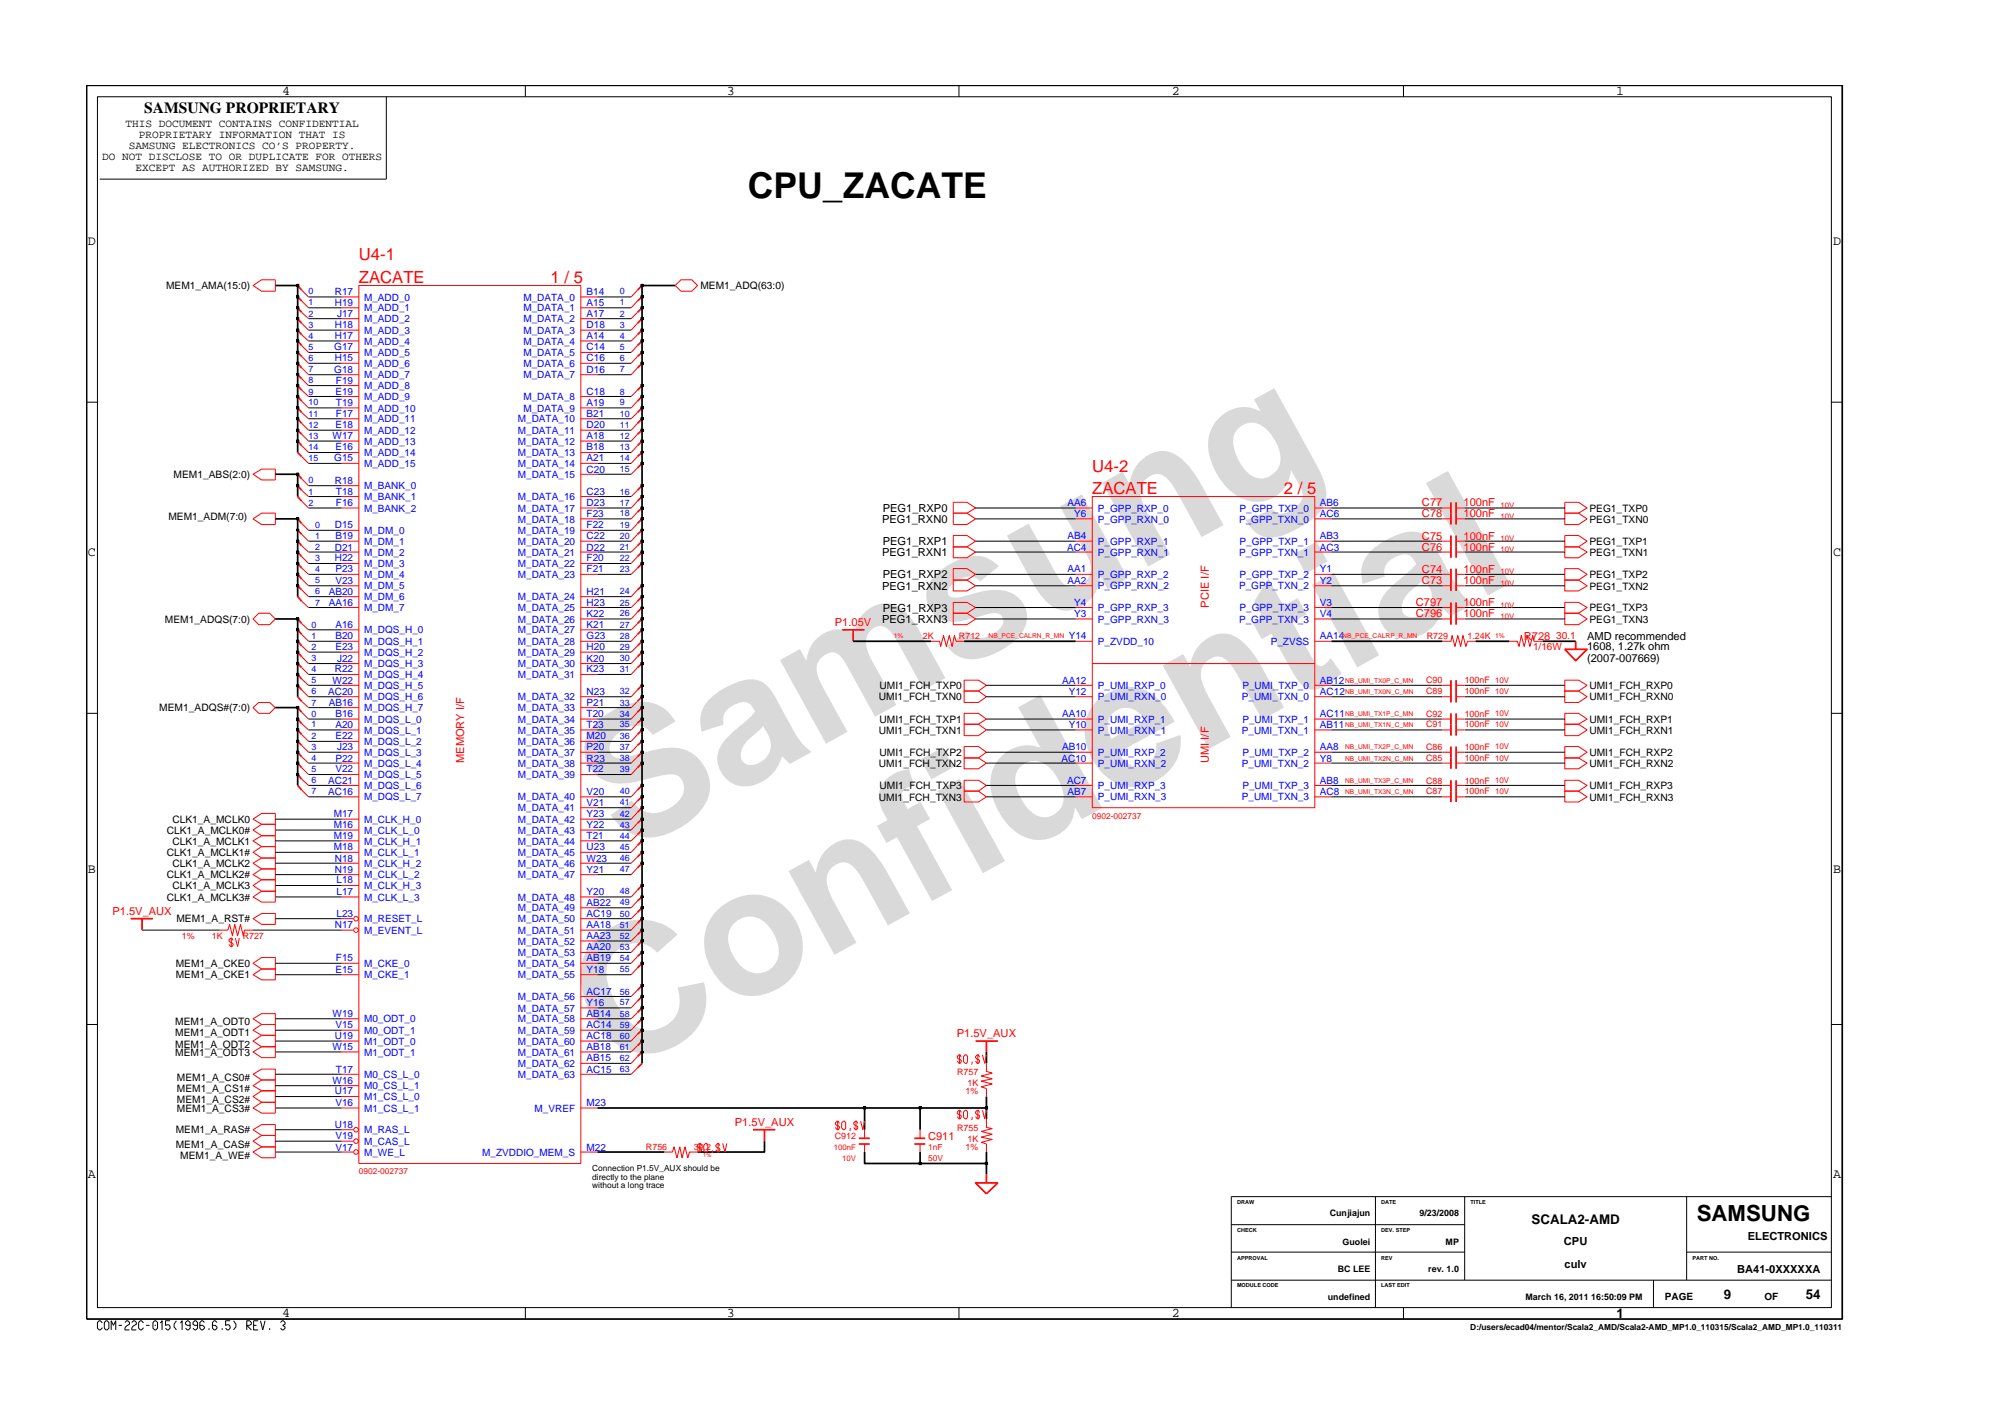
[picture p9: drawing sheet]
<svg xmlns="http://www.w3.org/2000/svg" width="297mm" height="210mm" viewBox="0 0 297 210" stroke-linecap="round" stroke-linejoin="round" font-family="sans-serif">
<defs><g id="words">
<g font-size="26.5" fill="#d9d9d9">
<text x="92.4" y="126.5" transform="rotate(-29 92.4 126.5)">Samsung</text>
<text x="91.1" y="159.2" transform="rotate(-29 91.1 159.2)">Confidential</text>
</g>
<text font-size="5.3" x="110.7" y="29.4">CPU_ZACATE</text>
<text font-size="3.3" x="251.1" y="180.8">SAMSUNG</text>
<g font-size="2.5" fill="#f00">
<text x="53.1" y="41.8">ZACATE</text>
<text x="53.1" y="38.5">U4-1</text>
<text x="81.5" y="41.8">1 / 5</text>
<text x="161.7" y="69.9">U4-2</text>
<text x="161.7" y="73.1">ZACATE</text>
<text x="190" y="73.1">2 / 5</text>
</g>
<text font-size="2.3" x="21.4" y="16.7">SAMSUNG PROPRIETARY</text>
<g font-size="2">
<text x="41.8" y="14">4</text>
<text x="107.6" y="14">3</text>
<text x="173.4" y="14">2</text>
<text x="239.2" y="14">1</text>
<text x="13" y="36.2">D</text>
<text x="271.3" y="36.2">D</text>
<text x="13" y="82.3">C</text>
<text x="271.3" y="82.3">C</text>
<text x="13" y="129.2">B</text>
<text x="271.3" y="129.2">B</text>
<text x="13" y="174.4">A</text>
<text x="271.3" y="174.4">A</text>
<text x="226.7" y="181.2">SCALA2-AMD</text>
<text x="41.8" y="195">4</text>
<text x="107.6" y="195">3</text>
<text x="173.4" y="195">2</text>
<text x="239.3" y="195.1">1</text>
<text x="255.1" y="192.2">9</text>
<text x="267.2" y="192.2">54</text>
</g>
<g font-size="1.6">
<text x="15.1" y="23.7">DO NOT DISCLOSE TO OR DUPLICATE FOR OTHERS</text>
<text x="18.6" y="18.8">THIS DOCUMENT CONTAINS CONFIDENTIAL</text>
<text x="19.1" y="22">SAMSUNG ELECTRONICS CO’S PROPERTY.</text>
<text x="20.5" y="20.4">PROPRIETARY INFORMATION THAT IS</text>
<text x="20.1" y="25.3">EXCEPT AS AUTHORIZED BY SAMSUNG.</text>
<text x="130.5" y="77.4">PEG1_RXN0</text>
<text x="130.6" y="75.8">PEG1_RXP0</text>
<text x="130.5" y="82.3">PEG1_RXN1</text>
<text x="130.6" y="80.7">PEG1_RXP1</text>
<text x="130.5" y="87.3">PEG1_RXN2</text>
<text x="130.6" y="85.6">PEG1_RXP2</text>
<text x="130.5" y="92.2">PEG1_RXN3</text>
<text x="130.6" y="90.5">PEG1_RXP3</text>
<text x="234.9" y="94.7">AMD recommended</text>
<text x="234.9" y="96.3">1608, 1.27k ohm</text>
<text x="234.9" y="98">(2007-007669)</text>
<text x="231.5" y="184.3">CPU</text>
<text x="258.7" y="183.5">ELECTRONICS</text>
<text x="231.6" y="187.6">culv</text>
<text x="257.1" y="188.4">BA41-0XXXXXA</text>
</g>
<g font-size="1.6" fill="#f00">
<text x="210.5" y="75">C77</text>
<text x="210.5" y="76.6">C78</text>
<text x="216.6" y="75">100nF</text>
<text x="216.6" y="76.6">100nF</text>
<text x="210.5" y="81.6">C76</text>
<text x="210.5" y="79.9">C75</text>
<text x="216.6" y="79.9">100nF</text>
<text x="216.6" y="81.6">100nF</text>
<text x="178.9" y="89.9" transform="rotate(-90 178.9 89.9)">PCIE I/F</text>
<text x="209.5" y="89.8">C797</text>
<text x="210.5" y="84.8">C74</text>
<text x="210.5" y="86.5">C73</text>
<text x="216.6" y="86.5">100nF</text>
<text x="216.6" y="89.8">100nF</text>
<text x="216.6" y="84.8">100nF</text>
<text x="123.6" y="92.6">P1.05V</text>
<text x="209.5" y="91.4">C796</text>
<text x="216.6" y="91.4">100nF</text>
<text x="225.5" y="94.7">R728</text>
<text x="68.7" y="113" transform="rotate(-90 68.7 113)">MEMORY I/F</text>
<text x="178.9" y="113" transform="rotate(-90 178.9 113)">UMI I/F</text>
<text x="16.6" y="135.4">P1.5V_AUX</text>
<text x="141.6" y="153.4">P1.5V_AUX</text>
<text x="108.8" y="166.6">P1.5V_AUX</text>
<text x="137.4" y="168.7">C911</text>
</g>
<g font-size="1.5">
<text x="24.6" y="42.8">MEM1_AMA(15:0)</text>
<text x="103.7" y="42.8">MEM1_ADQ(63:0)</text>
<text x="25.7" y="70.8">MEM1_ABS(2:0)</text>
<text x="24.9" y="76.9">MEM1_ADM(7:0)</text>
<text x="235.2" y="77.4">PEG1_TXN0</text>
<text x="235.2" y="75.7">PEG1_TXP0</text>
<text x="235.2" y="82.3">PEG1_TXN1</text>
<text x="235.2" y="80.7">PEG1_TXP1</text>
<text x="235.2" y="85.6">PEG1_TXP2</text>
<text x="235.2" y="87.3">PEG1_TXN2</text>
<text x="24.4" y="92.2">MEM1_ADQS(7:0)</text>
<text x="235.2" y="90.5">PEG1_TXP3</text>
<text x="235.2" y="92.2">PEG1_TXN3</text>
<text x="130.2" y="102">UMI1_FCH_TXP0</text>
<text x="235.2" y="102">UMI1_FCH_RXP0</text>
<text x="23.6" y="105.3">MEM1_ADQS#(7:0)</text>
<text x="130.1" y="103.7">UMI1_FCH_TXN0</text>
<text x="130.2" y="107">UMI1_FCH_TXP1</text>
<text x="235.2" y="103.7">UMI1_FCH_RXN0</text>
<text x="235.2" y="107">UMI1_FCH_RXP1</text>
<text x="130.1" y="113.5">UMI1_FCH_TXN2</text>
<text x="130.1" y="108.6">UMI1_FCH_TXN1</text>
<text x="130.2" y="111.9">UMI1_FCH_TXP2</text>
<text x="235.2" y="108.6">UMI1_FCH_RXN1</text>
<text x="235.2" y="111.9">UMI1_FCH_RXP2</text>
<text x="235.2" y="113.5">UMI1_FCH_RXN2</text>
<text x="130.1" y="118.5">UMI1_FCH_TXN3</text>
<text x="130.2" y="116.8">UMI1_FCH_TXP3</text>
<text x="235.2" y="116.8">UMI1_FCH_RXP3</text>
<text x="235.2" y="118.5">UMI1_FCH_RXN3</text>
<text x="24.7" y="123.4">CLK1_A_MCLK0#</text>
<text x="25.5" y="121.8">CLK1_A_MCLK0</text>
<text x="25.5" y="125">CLK1_A_MCLK1</text>
<text x="24.7" y="126.7">CLK1_A_MCLK1#</text>
<text x="24.7" y="130">CLK1_A_MCLK2#</text>
<text x="25.5" y="128.3">CLK1_A_MCLK2</text>
<text x="25.5" y="131.6">CLK1_A_MCLK3</text>
<text x="24.7" y="133.3">CLK1_A_MCLK3#</text>
<text x="26.1" y="136.5">MEM1_A_RST#</text>
<text x="26" y="143.1">MEM1_A_CKE0</text>
<text x="26" y="144.8">MEM1_A_CKE1</text>
<text x="25.9" y="153.4">MEM1_A_ODT1</text>
<text x="25.9" y="151.8">MEM1_A_ODT0</text>
<text x="25.9" y="155.1">MEM1_A_ODT2</text>
<text x="25.9" y="156.3">MEM1_A_ODT3</text>
<text x="26.2" y="161.7">MEM1_A_CS1#</text>
<text x="26.2" y="160">MEM1_A_CS0#</text>
<text x="26" y="167.8">MEM1_A_RAS#</text>
<text x="26.2" y="163.3">MEM1_A_CS2#</text>
<text x="26.2" y="164.6">MEM1_A_CS3#</text>
<text x="26" y="169.9">MEM1_A_CAS#</text>
<text x="26.7" y="171.5">MEM1_A_WE#</text>
<text x="246.4" y="192.5">PAGE</text>
<text x="261.1" y="192.5">OF</text>
</g>
<g font-size="1.5" fill="#00f">
<text x="49.6" y="43.6">R17</text>
<text x="49.6" y="45.3">H19</text>
<text x="49.9" y="47">J17</text>
<text x="53.9" y="47.7">M_ADD_2</text>
<text x="53.9" y="44.5">M_ADD_0</text>
<text x="53.9" y="46.1">M_ADD_1</text>
<text x="77.5" y="44.5">M_DATA_0</text>
<text x="77.5" y="46.1">M_DATA_1</text>
<text x="77.5" y="47.7">M_DATA_2</text>
<text x="86.8" y="43.6">B14</text>
<text x="86.8" y="45.3">A15</text>
<text x="86.8" y="47">A17</text>
<text x="49.5" y="51.9">G17</text>
<text x="49.6" y="53.5">H15</text>
<text x="49.6" y="48.6">H18</text>
<text x="49.6" y="50.3">H17</text>
<text x="53.9" y="49.4">M_ADD_3</text>
<text x="53.9" y="51">M_ADD_4</text>
<text x="53.9" y="52.7">M_ADD_5</text>
<text x="77.5" y="52.7">M_DATA_5</text>
<text x="77.5" y="51">M_DATA_4</text>
<text x="77.5" y="49.4">M_DATA_3</text>
<text x="86.8" y="53.5">C16</text>
<text x="86.8" y="51.9">C14</text>
<text x="86.8" y="50.3">A14</text>
<text x="86.8" y="48.6">D18</text>
<text x="49.5" y="55.2">G18</text>
<text x="49.6" y="58.5">E19</text>
<text x="49.7" y="56.8">F19</text>
<text x="53.9" y="56">M_ADD_7</text>
<text x="53.9" y="57.6">M_ADD_8</text>
<text x="53.9" y="59.2">M_ADD_9</text>
<text x="53.9" y="54.3">M_ADD_6</text>
<text x="77.5" y="56">M_DATA_7</text>
<text x="77.5" y="59.2">M_DATA_8</text>
<text x="77.5" y="54.3">M_DATA_6</text>
<text x="86.8" y="55.2">D16</text>
<text x="86.8" y="58.5">C18</text>
<text x="49.2" y="65">W17</text>
<text x="49.6" y="63.4">E18</text>
<text x="49.7" y="60.1">T19</text>
<text x="49.7" y="61.8">F17</text>
<text x="53.9" y="60.9">M_ADD_10</text>
<text x="53.9" y="62.5">M_ADD_11</text>
<text x="53.9" y="64.2">M_ADD_12</text>
<text x="53.9" y="65.8">M_ADD_13</text>
<text x="76.6" y="62.5">M_DATA_10</text>
<text x="76.6" y="64.2">M_DATA_11</text>
<text x="76.6" y="65.8">M_DATA_12</text>
<text x="77.5" y="60.9">M_DATA_9</text>
<text x="86.8" y="60.1">A19</text>
<text x="86.8" y="61.8">B21</text>
<text x="86.8" y="63.4">D20</text>
<text x="86.8" y="65">A18</text>
<text x="49.5" y="68.3">G15</text>
<text x="49.6" y="71.6">R18</text>
<text x="49.6" y="66.7">E16</text>
<text x="53.9" y="67.5">M_ADD_14</text>
<text x="53.9" y="69.1">M_ADD_15</text>
<text x="76.6" y="67.5">M_DATA_13</text>
<text x="76.6" y="69.1">M_DATA_14</text>
<text x="76.6" y="70.7">M_DATA_15</text>
<text x="86.8" y="66.7">B18</text>
<text x="86.8" y="68.3">A21</text>
<text x="86.8" y="70">C20</text>
<text x="49.7" y="73.3">T18</text>
<text x="49.7" y="74.9">F16</text>
<text x="53.9" y="72.4">M_BANK_0</text>
<text x="53.9" y="74">M_BANK_1</text>
<text x="53.9" y="75.7">M_BANK_2</text>
<text x="76.6" y="74">M_DATA_16</text>
<text x="76.6" y="75.7">M_DATA_17</text>
<text x="76.6" y="77.3">M_DATA_18</text>
<text x="86.8" y="73.3">C23</text>
<text x="86.8" y="74.9">D23</text>
<text x="86.8" y="76.5">F23</text>
<text x="158" y="74.9">AA6</text>
<text x="159" y="76.5">Y6</text>
<text x="162.5" y="77.3">P_GPP_RXN_0</text>
<text x="162.5" y="75.7">P_GPP_RXP_0</text>
<text x="183.4" y="77.3">P_GPP_TXN_0</text>
<text x="183.5" y="75.7">P_GPP_TXP_0</text>
<text x="195.4" y="76.5">AC6</text>
<text x="195.4" y="74.9">AB6</text>
<text x="49.6" y="78.2">D15</text>
<text x="49.6" y="81.5">D21</text>
<text x="49.6" y="83.1">H22</text>
<text x="49.6" y="79.8">B19</text>
<text x="53.9" y="79">M_DM_0</text>
<text x="53.9" y="80.6">M_DM_1</text>
<text x="53.9" y="82.3">M_DM_2</text>
<text x="53.9" y="84">M_DM_3</text>
<text x="76.6" y="84">M_DATA_22</text>
<text x="76.6" y="79">M_DATA_19</text>
<text x="76.6" y="80.6">M_DATA_20</text>
<text x="76.6" y="82.3">M_DATA_21</text>
<text x="86.8" y="81.5">D22</text>
<text x="86.8" y="83.1">F20</text>
<text x="86.8" y="78.2">F22</text>
<text x="86.8" y="79.8">C22</text>
<text x="157.9" y="81.5">AC4</text>
<text x="158" y="79.8">AB4</text>
<text x="162.5" y="82.3">P_GPP_RXN_1</text>
<text x="162.5" y="80.6">P_GPP_RXP_1</text>
<text x="183.4" y="82.3">P_GPP_TXN_1</text>
<text x="183.5" y="80.6">P_GPP_TXP_1</text>
<text x="195.4" y="81.5">AC3</text>
<text x="195.4" y="79.8">AB3</text>
<text x="48.6" y="88">AB20</text>
<text x="48.6" y="89.7">AA16</text>
<text x="49.6" y="84.7">P23</text>
<text x="49.6" y="86.4">V23</text>
<text x="53.9" y="85.6">M_DM_4</text>
<text x="53.9" y="87.3">M_DM_5</text>
<text x="53.9" y="88.9">M_DM_6</text>
<text x="76.6" y="85.6">M_DATA_23</text>
<text x="76.6" y="88.9">M_DATA_24</text>
<text x="86.8" y="84.7">F21</text>
<text x="86.8" y="88">H21</text>
<text x="86.8" y="89.7">H23</text>
<text x="158" y="86.4">AA2</text>
<text x="158" y="84.7">AA1</text>
<text x="159" y="89.7">Y4</text>
<text x="162.5" y="87.3">P_GPP_RXN_2</text>
<text x="162.5" y="85.6">P_GPP_RXP_2</text>
<text x="183.4" y="87.3">P_GPP_TXN_2</text>
<text x="183.5" y="85.6">P_GPP_TXP_2</text>
<text x="195.4" y="89.7">V3</text>
<text x="195.4" y="86.4">Y2</text>
<text x="195.4" y="84.7">Y1</text>
<text x="49.6" y="93">A16</text>
<text x="49.6" y="94.6">B20</text>
<text x="53.9" y="90.5">M_DM_7</text>
<text x="53.9" y="93.8">M_DQS_H_0</text>
<text x="53.9" y="95.5">M_DQS_H_1</text>
<text x="76.6" y="90.5">M_DATA_25</text>
<text x="76.6" y="92.2">M_DATA_26</text>
<text x="76.6" y="93.8">M_DATA_27</text>
<text x="76.6" y="95.5">M_DATA_28</text>
<text x="86.8" y="91.3">K22</text>
<text x="86.8" y="93">K21</text>
<text x="86.8" y="94.6">G23</text>
<text x="158.2" y="94.6">Y14</text>
<text x="159" y="91.3">Y3</text>
<text x="162.5" y="92.2">P_GPP_RXN_3</text>
<text x="162.5" y="95.5">P_ZVDD_10</text>
<text x="162.5" y="90.5">P_GPP_RXP_3</text>
<text x="183.4" y="92.2">P_GPP_TXN_3</text>
<text x="183.5" y="90.5">P_GPP_TXP_3</text>
<text x="188.1" y="95.5">P_ZVSS</text>
<text x="195.4" y="94.6">AA14</text>
<text x="195.4" y="91.3">V4</text>
<text x="49.2" y="101.2">W22</text>
<text x="49.6" y="99.5">R22</text>
<text x="49.6" y="96.2">E23</text>
<text x="49.9" y="97.9">J22</text>
<text x="53.9" y="97.1">M_DQS_H_2</text>
<text x="53.9" y="98.8">M_DQS_H_3</text>
<text x="53.9" y="100.4">M_DQS_H_4</text>
<text x="53.9" y="102">M_DQS_H_5</text>
<text x="76.6" y="97.1">M_DATA_29</text>
<text x="76.6" y="98.8">M_DATA_30</text>
<text x="76.6" y="100.4">M_DATA_31</text>
<text x="86.8" y="99.5">K23</text>
<text x="86.8" y="96.2">H20</text>
<text x="86.8" y="97.9">K20</text>
<text x="157.2" y="101.2">AA12</text>
<text x="162.5" y="102">P_UMI_RXP_0</text>
<text x="183.9" y="102">P_UMI_TXP_0</text>
<text x="195.4" y="101.2">AB12</text>
<text x="48.6" y="102.8">AC20</text>
<text x="48.6" y="104.5">AB16</text>
<text x="49.6" y="106.1">B16</text>
<text x="49.6" y="107.7">A20</text>
<text x="53.9" y="105.3">M_DQS_H_7</text>
<text x="53.9" y="107">M_DQS_L_0</text>
<text x="53.9" y="103.7">M_DQS_H_6</text>
<text x="76.6" y="103.7">M_DATA_32</text>
<text x="76.6" y="105.3">M_DATA_33</text>
<text x="76.6" y="107">M_DATA_34</text>
<text x="86.8" y="102.8">N23</text>
<text x="86.8" y="104.5">P21</text>
<text x="86.8" y="106.1">T20</text>
<text x="86.8" y="107.7">T23</text>
<text x="157.2" y="106.1">AA10</text>
<text x="158.2" y="102.8">Y12</text>
<text x="158.2" y="107.7">Y10</text>
<text x="162.5" y="103.7">P_UMI_RXN_0</text>
<text x="162.5" y="107">P_UMI_RXP_1</text>
<text x="183.8" y="103.7">P_UMI_TXN_0</text>
<text x="183.9" y="107">P_UMI_TXP_1</text>
<text x="195.4" y="106.1">AC11</text>
<text x="195.4" y="102.8">AC12</text>
<text x="195.4" y="107.7">AB11</text>
<text x="49.6" y="109.4">E22</text>
<text x="49.6" y="112.7">P22</text>
<text x="49.9" y="111">J23</text>
<text x="53.9" y="108.6">M_DQS_L_1</text>
<text x="53.9" y="110.3">M_DQS_L_2</text>
<text x="53.9" y="111.9">M_DQS_L_3</text>
<text x="53.9" y="113.5">M_DQS_L_4</text>
<text x="76.6" y="108.6">M_DATA_35</text>
<text x="76.6" y="110.3">M_DATA_36</text>
<text x="76.6" y="111.9">M_DATA_37</text>
<text x="76.6" y="113.5">M_DATA_38</text>
<text x="86.8" y="109.4">M20</text>
<text x="86.8" y="111">P20</text>
<text x="86.8" y="112.7">R23</text>
<text x="157.1" y="112.7">AC10</text>
<text x="157.2" y="111">AB10</text>
<text x="162.5" y="108.6">P_UMI_RXN_1</text>
<text x="162.5" y="113.5">P_UMI_RXN_2</text>
<text x="162.5" y="111.9">P_UMI_RXP_2</text>
<text x="183.8" y="108.6">P_UMI_TXN_1</text>
<text x="183.8" y="113.5">P_UMI_TXN_2</text>
<text x="183.9" y="111.9">P_UMI_TXP_2</text>
<text x="195.4" y="112.7">Y8</text>
<text x="195.4" y="111">AA8</text>
<text x="48.6" y="116">AC21</text>
<text x="48.6" y="117.6">AC16</text>
<text x="49.6" y="114.3">V22</text>
<text x="53.9" y="115.2">M_DQS_L_5</text>
<text x="53.9" y="116.8">M_DQS_L_6</text>
<text x="53.9" y="118.5">M_DQS_L_7</text>
<text x="76.6" y="115.2">M_DATA_39</text>
<text x="76.6" y="118.5">M_DATA_40</text>
<text x="86.8" y="119.3">V21</text>
<text x="86.8" y="114.3">T22</text>
<text x="86.8" y="117.6">V20</text>
<text x="157.9" y="116">AC7</text>
<text x="158" y="117.6">AB7</text>
<text x="162.5" y="118.5">P_UMI_RXN_3</text>
<text x="162.5" y="116.8">P_UMI_RXP_3</text>
<text x="183.8" y="118.5">P_UMI_TXN_3</text>
<text x="183.9" y="116.8">P_UMI_TXP_3</text>
<text x="195.4" y="117.6">AC8</text>
<text x="195.4" y="116">AB8</text>
<text x="49.4" y="121">M17</text>
<text x="49.4" y="124.3">M19</text>
<text x="49.4" y="122.6">M16</text>
<text x="49.4" y="125.9">M18</text>
<text x="53.9" y="121.8">M_CLK_H_0</text>
<text x="53.9" y="125">M_CLK_H_1</text>
<text x="53.9" y="123.4">M_CLK_L_0</text>
<text x="76.6" y="120.1">M_DATA_41</text>
<text x="76.6" y="121.8">M_DATA_42</text>
<text x="76.6" y="123.4">M_DATA_43</text>
<text x="76.6" y="125">M_DATA_44</text>
<text x="86.8" y="120.9">Y23</text>
<text x="86.8" y="122.6">Y22</text>
<text x="86.8" y="124.3">T21</text>
<text x="86.8" y="125.9">U23</text>
<text x="49.6" y="127.6">N18</text>
<text x="49.6" y="129.2">N19</text>
<text x="49.8" y="130.8">L18</text>
<text x="53.9" y="128.3">M_CLK_H_2</text>
<text x="53.9" y="131.6">M_CLK_H_3</text>
<text x="53.9" y="126.7">M_CLK_L_1</text>
<text x="53.9" y="130">M_CLK_L_2</text>
<text x="76.6" y="126.7">M_DATA_45</text>
<text x="76.6" y="128.3">M_DATA_46</text>
<text x="76.6" y="130">M_DATA_47</text>
<text x="86.8" y="127.6">W23</text>
<text x="86.8" y="129.2">Y21</text>
<text x="49.6" y="137.4">N17</text>
<text x="49.8" y="135.8">L23</text>
<text x="49.8" y="132.5">L17</text>
<text x="53.9" y="136.5">M_RESET_L</text>
<text x="53.9" y="133.3">M_CLK_L_3</text>
<text x="76.6" y="133.3">M_DATA_48</text>
<text x="76.6" y="134.9">M_DATA_49</text>
<text x="76.6" y="136.5">M_DATA_50</text>
<text x="86.8" y="135.8">AC19</text>
<text x="86.8" y="137.4">AA18</text>
<text x="86.8" y="132.5">Y20</text>
<text x="86.8" y="134.1">AB22</text>
<text x="49.6" y="144">E15</text>
<text x="49.7" y="142.3">F15</text>
<text x="53.9" y="143.1">M_CKE_0</text>
<text x="53.9" y="138.2">M_EVENT_L</text>
<text x="76.6" y="138.2">M_DATA_51</text>
<text x="76.6" y="139.8">M_DATA_52</text>
<text x="76.6" y="141.5">M_DATA_53</text>
<text x="76.6" y="143.1">M_DATA_54</text>
<text x="86.8" y="139.1">AA23</text>
<text x="86.8" y="140.7">AA20</text>
<text x="86.8" y="142.3">AB19</text>
<text x="86.8" y="144">Y18</text>
<text x="53.9" y="144.8">M_CKE_1</text>
<text x="76.6" y="144.8">M_DATA_55</text>
<text x="76.6" y="148">M_DATA_56</text>
<text x="76.6" y="149.7">M_DATA_57</text>
<text x="86.8" y="147.3">AC17</text>
<text x="86.8" y="148.9">Y16</text>
<text x="49.2" y="150.6">W19</text>
<text x="49.2" y="155.5">W15</text>
<text x="49.6" y="153.8">U19</text>
<text x="49.6" y="152.2">V15</text>
<text x="53.9" y="151.3">M0_ODT_0</text>
<text x="53.9" y="153">M0_ODT_1</text>
<text x="53.9" y="154.6">M1_ODT_0</text>
<text x="76.6" y="151.3">M_DATA_58</text>
<text x="76.6" y="153">M_DATA_59</text>
<text x="76.6" y="154.6">M_DATA_60</text>
<text x="86.8" y="153.8">AC18</text>
<text x="86.8" y="155.5">AB18</text>
<text x="86.8" y="150.6">AB14</text>
<text x="86.8" y="152.2">AC14</text>
<text x="49.2" y="160.4">W16</text>
<text x="49.7" y="158.8">T17</text>
<text x="53.9" y="159.6">M0_CS_L_0</text>
<text x="53.9" y="161.3">M0_CS_L_1</text>
<text x="53.9" y="156.3">M1_ODT_1</text>
<text x="76.6" y="156.3">M_DATA_61</text>
<text x="76.6" y="157.9">M_DATA_62</text>
<text x="76.6" y="159.6">M_DATA_63</text>
<text x="86.8" y="157.1">AB15</text>
<text x="86.8" y="158.8">AC15</text>
<text x="49.6" y="162">U17</text>
<text x="49.6" y="167">U18</text>
<text x="49.6" y="163.7">V16</text>
<text x="53.9" y="162.9">M1_CS_L_0</text>
<text x="53.9" y="164.6">M1_CS_L_1</text>
<text x="53.9" y="167.8">M_RAS_L</text>
<text x="79.1" y="164.6">M_VREF</text>
<text x="86.8" y="163.7">M23</text>
<text x="49.6" y="168.6">V19</text>
<text x="49.6" y="170.3">V17</text>
<text x="53.9" y="169.5">M_CAS_L</text>
<text x="53.9" y="171.1">M_WE_L</text>
<text x="71.4" y="171.1">M_ZVDDIO_MEM_S</text>
<text x="86.8" y="170.3">M22</text>
</g>
<g font-size="1.5" fill="#f00">
<text x="230.3" y="94.6">30.1</text>
<text x="226.9" y="96.2">1/16W</text>
</g>
<g font-size="1.3" fill="#00f">
<text x="45.7" y="46.9">2</text>
<text x="45.7" y="43.6">0</text>
<text x="45.7" y="45.2">1</text>
<text x="91.7" y="43.6">0</text>
<text x="91.7" y="45.2">1</text>
<text x="91.7" y="46.9">2</text>
<text x="45.7" y="48.5">3</text>
<text x="45.7" y="51.8">5</text>
<text x="45.7" y="53.4">6</text>
<text x="45.7" y="50.2">4</text>
<text x="91.7" y="50.2">4</text>
<text x="91.7" y="51.8">5</text>
<text x="91.7" y="53.4">6</text>
<text x="91.7" y="48.5">3</text>
<text x="45.7" y="58.4">9</text>
<text x="45.7" y="55.1">7</text>
<text x="45.7" y="56.7">8</text>
<text x="91.7" y="55.1">7</text>
<text x="91.7" y="58.4">8</text>
<text x="45.7" y="63.3">12</text>
<text x="45.7" y="64.9">13</text>
<text x="45.7" y="60">10</text>
<text x="45.7" y="61.7">11</text>
<text x="91.7" y="64.9">12</text>
<text x="91.7" y="60">9</text>
<text x="91.7" y="61.7">10</text>
<text x="91.7" y="63.3">11</text>
<text x="45.7" y="66.6">14</text>
<text x="45.7" y="68.2">15</text>
<text x="45.7" y="71.5">0</text>
<text x="91.7" y="66.6">13</text>
<text x="91.7" y="68.2">14</text>
<text x="91.7" y="69.9">15</text>
<text x="45.7" y="73.2">1</text>
<text x="45.7" y="74.8">2</text>
<text x="91.7" y="74.8">17</text>
<text x="91.7" y="76.4">18</text>
<text x="91.7" y="73.2">16</text>
<text x="46.6" y="78.1">0</text>
<text x="46.6" y="79.7">1</text>
<text x="46.6" y="81.4">2</text>
<text x="46.6" y="83">3</text>
<text x="91.7" y="79.7">20</text>
<text x="91.7" y="81.4">21</text>
<text x="91.7" y="78.1">19</text>
<text x="91.7" y="83">22</text>
<text x="46.6" y="84.7">4</text>
<text x="46.6" y="86.3">5</text>
<text x="46.6" y="88">6</text>
<text x="46.6" y="89.6">7</text>
<text x="91.7" y="84.7">23</text>
<text x="91.7" y="89.6">25</text>
<text x="91.7" y="88">24</text>
<text x="46.1" y="92.9">0</text>
<text x="46.1" y="94.6">1</text>
<text x="91.7" y="91.3">26</text>
<text x="91.7" y="92.9">27</text>
<text x="91.7" y="94.6">28</text>
<text x="46.1" y="101.2">5</text>
<text x="46.1" y="96.2">2</text>
<text x="46.1" y="99.5">4</text>
<text x="46.1" y="97.9">3</text>
<text x="91.7" y="96.2">29</text>
<text x="91.7" y="97.9">30</text>
<text x="91.7" y="99.5">31</text>
<text x="46.1" y="102.8">6</text>
<text x="46.1" y="106.1">0</text>
<text x="46.1" y="107.7">1</text>
<text x="46.1" y="104.5">7</text>
<text x="91.7" y="107.7">35</text>
<text x="91.7" y="102.8">32</text>
<text x="91.7" y="104.5">33</text>
<text x="91.7" y="106.1">34</text>
<text x="46.1" y="112.7">4</text>
<text x="46.1" y="111">3</text>
<text x="46.1" y="109.4">2</text>
<text x="91.7" y="109.4">36</text>
<text x="91.7" y="111">37</text>
<text x="91.7" y="112.7">38</text>
<text x="46.1" y="117.6">7</text>
<text x="46.1" y="116">6</text>
<text x="46.1" y="114.3">5</text>
<text x="91.7" y="114.3">39</text>
<text x="91.7" y="117.6">40</text>
<text x="91.7" y="119.2">41</text>
<text x="91.7" y="125.8">45</text>
<text x="91.7" y="124.2">44</text>
<text x="91.7" y="122.5">43</text>
<text x="91.7" y="120.9">42</text>
<text x="91.7" y="127.5">46</text>
<text x="91.7" y="129.1">47</text>
<text x="91.7" y="134">49</text>
<text x="91.7" y="132.4">48</text>
<text x="91.7" y="135.7">50</text>
<text x="91.7" y="137.3">51</text>
<text x="91.7" y="139">52</text>
<text x="91.7" y="140.6">53</text>
<text x="91.7" y="142.2">54</text>
<text x="91.7" y="143.9">55</text>
<text x="91.7" y="147.2">56</text>
<text x="91.7" y="148.8">57</text>
<text x="91.7" y="155.4">61</text>
<text x="91.7" y="150.5">58</text>
<text x="91.7" y="152.1">59</text>
<text x="91.7" y="153.7">60</text>
<text x="91.7" y="157">62</text>
<text x="91.7" y="158.7">63</text>
</g>
<g font-size="1.3" fill="#f00">
<text x="136.6" y="94.6">2K</text>
<text x="141.9" y="94.6">R712</text>
<text x="211.2" y="94.6">R729</text>
<text x="217.2" y="94.6">1.24K</text>
<text x="211.1" y="101.2">C90</text>
<text x="216.8" y="101.2">100nF 10V</text>
<text x="211.1" y="102.8">C89</text>
<text x="211.1" y="107.7">C91</text>
<text x="211.1" y="106.1">C92</text>
<text x="216.8" y="107.7">100nF 10V</text>
<text x="216.8" y="102.8">100nF 10V</text>
<text x="216.8" y="106.1">100nF 10V</text>
<text x="211.1" y="111">C86</text>
<text x="211.1" y="112.7">C85</text>
<text x="216.8" y="112.7">100nF 10V</text>
<text x="216.8" y="111">100nF 10V</text>
<text x="211.1" y="117.6">C87</text>
<text x="211.1" y="116">C88</text>
<text x="216.8" y="117.6">100nF 10V</text>
<text x="216.8" y="116">100nF 10V</text>
<text x="26.9" y="139">1%</text>
<text x="31.4" y="139">1K</text>
<text x="35.9" y="139">R727</text>
<text x="141.7" y="159.1">R757</text>
<text x="142.9" y="162">1%</text>
<text x="143.2" y="160.8">1K</text>
<text x="141.7" y="167.4">R755</text>
<text x="95.6" y="170.3">R756</text>
<text x="102.7" y="170.3">39.2</text>
<text x="123.5" y="168.6">C912</text>
<text x="142.9" y="170.3">1%</text>
<text x="143.2" y="169">1K</text>
</g>
<g font-size="1.3">
<text x="196.8" y="180.1">Cunjiajun</text>
<text x="198.7" y="184.2">Guolei</text>
<text x="210.1" y="180.1">9/23/2008</text>
<text x="214" y="184.2">MP</text>
<text x="198" y="188.3">BC LEE</text>
<text x="211.4" y="188.3">rev. 1.0</text>
<text x="196.5" y="192.4">undefined</text>
<text x="225.8" y="192.4">March 16, 2011 16:50:09 PM</text>
</g>
<g font-size="1.2" fill="#f00">
<text x="222.1" y="75.2">10V</text>
<text x="222.1" y="76.8">10V</text>
<text x="222.1" y="81.7">10V</text>
<text x="222.1" y="80.1">10V</text>
<text x="222.1" y="85">10V</text>
<text x="222.1" y="86.7">10V</text>
<text x="222.1" y="89.9">10V</text>
<text x="222.1" y="91.6">10V</text>
<text x="161.7" y="121.3">0902-002737</text>
<text x="53.1" y="173.8">0902-002737</text>
<text x="123.4" y="170.2">100nF</text>
<text x="124.6" y="171.8">10V</text>
<text x="137.4" y="170.2">1nF</text>
<text x="137.4" y="171.8">50V</text>
</g>
<g font-size="1.2">
<text x="87.7" y="173.4">Connection P1.5V_AUX should be</text>
<text x="87.7" y="175.9">without a long trace</text>
<text x="87.7" y="174.7">directly to the plane</text>
<text x="217.6" y="196.9">D:/users/ecad04/mentor/Scala2_AMD/Scala2-AMD_MP1.0_110315/Scala2_AMD_MP1.0_110311</text>
</g>
<g font-size="1" fill="#f00">
<text x="132.3" y="94.4">1%</text>
<text x="146.3" y="94.5">NB_PCE_CALRN_R_MN</text>
<text x="198.7" y="94.5">NB_PCE_CALRP_R_MN</text>
<text x="221.3" y="94.4">1%</text>
<text x="199.1" y="101.1">NB_UMI_TX0P_C_MN</text>
<text x="199.1" y="102.7">NB_UMI_TX0N_C_MN</text>
<text x="199.1" y="107.6">NB_UMI_TX1N_C_MN</text>
<text x="199.1" y="106">NB_UMI_TX1P_C_MN</text>
<text x="199.1" y="112.6">NB_UMI_TX2N_C_MN</text>
<text x="199.1" y="110.9">NB_UMI_TX2P_C_MN</text>
<text x="199.1" y="115.8">NB_UMI_TX3P_C_MN</text>
<text x="199.1" y="117.5">NB_UMI_TX3N_C_MN</text>
</g>
<text font-size=".8" fill="#f00" x="104.1" y="171.3">1%</text>
<g font-size=".8">
<text x="183.1" y="178.3">DRAW</text>
<text x="204.4" y="178.3">DATE</text>
<text x="217.6" y="178.3">TITLE</text>
<text x="183.1" y="182.3">CHECK</text>
<text x="204.4" y="182.3">DEV. STEP</text>
<text x="183.1" y="186.5">APPROVAL</text>
<text x="183.1" y="190.6">MODULE CODE</text>
<text x="204.4" y="186.5">REV</text>
<text x="204.4" y="190.6">LAST EDIT</text>
<text x="250.5" y="186.5">PART NO.</text>
</g>
</g></defs>
<g fill="none" stroke="#f00" stroke-width=".15">
<path d="M37.5 42.3l1.2-.9h2.1v1.7h-2.1zM44.6 46.2l1.1 1M44.6 47.9l1.1 1M44.6 59.4l1.1 1M44.6 42.9l1.1 1.1M44.6 44.5l1.1 1.1M44.6 49.5l1.1 1M44.6 51.2l1.1 1M44.6 52.8l1.1 1M44.6 54.5l1.1 1M44.6 56.1l1.1 1M44.6 57.8l1.1 .9"/>
<path d="M50.6 44h2.5M50.6 45.6h2.5M50.6 47.2h2.5M50.6 48.9h2.5M50.6 50.5h2.5M50.6 52.2h2.5M50.6 53.8h2.5M50.6 55.5h2.5M50.6 57.1h2.5M50.6 58.7h2.5M53.1 42.3h32.9v129.9h-32.9zM53.1 42.3h.1"/>
<path d="M86 44h2.4M86 45.6h2.4M86 47.2h2.4M86 48.9h2.4M86 50.5h2.4M86 52.2h2.4M86 53.8h2.4M86 55.5h2.4M86 58.7h2.4M94.3 49.5l-.9 1M94.3 51.2l-.9 1M94.3 42.9l-.9 1.1"/>
<path d="M94.3 44.5l-.9 1.1M94.3 46.2l-.9 1M94.3 47.9l-.9 1M94.3 52.8l-.9 1M94.3 54.5l-.9 1M94.3 57.8l-.9 .9M94.3 59.4l-.9 1M99.9 42.3l.9-.9h1.6l.8 .9-.8 .8h-1.6zM37.5 76.8l1.2-.8h2.1v1.7h-2.1zM37.5 70.2l1.2-.8h2.1v1.6h-2.1zM44.6 77.5l1.1 1M44.6 79.1l1.1 1"/>
<path d="M44.6 62.7l1.1 1M44.6 64.3l1.1 1M44.6 66l1.1 1M44.6 67.6l1.1 1M44.6 72.6l1.1 .9M44.6 74.2l1.1 1M44.6 61.1l1.1 .9M44.6 70.9l1.1 1M50.6 60.4h2.5M50.6 62h2.5M50.6 63.7h2.5M50.6 65.3h2.5"/>
<path d="M50.6 67h2.5M50.6 68.6h2.5M50.6 71.9h2.5M50.6 73.5h2.5M50.6 75.2h2.5M50.6 78.5h2.5M86 60.4h2.4M86 62h2.4M86 63.7h2.4M86 65.3h2.4M86 67h2.4M86 68.6h2.4"/>
<path d="M86 73.5h2.4M86 75.2h2.4M86 70.2h2.4M86 76.8h2.4M86 78.5h2.4M94.3 67.6l-.9 1M94.3 69.3l-.9 .9M94.3 72.6l-.9 .9M94.3 74.2l-.9 1M94.3 79.1l-.9 1M94.3 64.3l-.9 1M94.3 66l-.9 1"/>
<path d="M94.3 75.8l-.9 1M94.3 77.5l-.9 1M94.3 61.1l-.9 .9M94.3 62.7l-.9 1M141.1 74.4h2l1.3 .8-1.3 .8h-2h2l1.3 .8-1.3 .9h-2zM141.1 79.3h2l1.3 .8-1.3 .9h-2zM159.2 75.2h2.5M159.2 76.8h2.5M161.7 73.5h32.9v46.1h-32.9zM161.7 73.5v.1M194.6 75.2h2.4M194.6 76.8h2.4"/>
<path d="M213.5 75.2h1.2M213.5 76.8h1.2M215.5 75.2h1.3M215.5 76.8h1.3M231.6 79.3h2l1.3 .8-1.3 .9h-2h2l1.3 .7-1.3 .9h-2zM231.6 74.4h2l1.3 .8-1.3 .8h-2zM231.6 76h2l1.3 .8-1.3 .9h-2zM37.5 91.6l.8-.8h1.6l.9 .8-.9 .9h-1.6zM44.6 93.9l1.1 1M44.6 95.6l1.1 .9M44.6 84.1l1.1 .9M44.6 85.7l1.1 1"/>
<path d="M44.6 80.8l1.1 .9M44.6 82.4l1.1 1M44.6 98.8l1.1 1M44.6 97.2l1.1 1M44.6 92.3l1.1 .9M44.6 87.3l1.1 1M44.6 89l1.1 .9M50.6 80.1h2.5M50.6 81.7h2.5M50.6 83.4h2.5M50.6 85h2.5M50.6 88.3h2.5"/>
<path d="M50.6 89.9h2.5M50.6 93.2h2.5M50.6 94.9h2.5M50.6 96.5h2.5M50.6 98.2h2.5M50.6 99.8h2.5M50.6 86.7h2.5M86 80.1h2.4M86 81.7h2.4M86 83.4h2.4M86 85h2.4M86 88.3h2.4"/>
<path d="M86 89.9h2.4M86 91.6h2.4M86 93.2h2.4M86 94.9h2.4M86 96.5h2.4M86 98.2h2.4M86 99.8h2.4M94.3 80.8l-.9 .9M94.3 87.3l-.9 1M94.3 89l-.9 .9M94.3 82.4l-.9 1M94.3 84.1l-.9 .9"/>
<path d="M94.3 90.6l-.9 1M94.3 92.3l-.9 .9M94.3 93.9l-.9 1M94.3 95.6l-.9 .9M94.3 97.2l-.9 1M94.3 98.8l-.9 1M137.8 94.9h1.3l.1 .8 .4-1.6 .5 1.6 .4-1.6 .4 1.6 .4-1.6 .2 .8h1.2M141.1 84.2h2l1.3 .8-1.3 .9h-2zM141.1 89.2h2l1.3 .7-1.3 .9h-2zM141.1 81h2l1.3 .7-1.3 .9h-2zM141.1 85.9h2l1.3 .8-1.3 .8h-2zM141.1 90.8h2l1.3 .8-1.3 .9h-2z"/>
<path d="M159.2 80.1h2.5M159.2 81.7h2.5M159.2 85h2.5M159.2 89.9h2.5M159.2 91.6h2.5M159.2 94.9h2.5M159.2 86.7h2.5M161.7 98.2h32.9M194.6 80.1h2.4M194.6 81.7h2.4M194.6 85h2.4M194.6 89.9h2.4"/>
<path d="M194.6 91.6h2.4M194.6 94.9h2.4M194.6 86.7h2.4M213.5 94.9h1.2l.2-.8 .4 1.6 .5-1.6 .4 1.6 .3-1.6 .4 1.6 .3-.8h1.2M213.5 80.1h1.2M213.5 81.7h1.2M213.5 85h1.2M213.5 89.9h1.2M213.5 91.6h1.2M213.5 86.7h1.2M215.5 80.1h1.3M215.5 81.7h1.3"/>
<path d="M215.5 85h1.3M215.5 89.9h1.3M215.5 91.6h1.3M215.5 86.7h1.3M223.4 94.9h1.2l.2 .8 .4-1.6 .4 1.6 .4-1.6 .4 1.6 .5-1.6 .1 .8h1.3M231.6 85.9h2l1.3 .8-1.3 .8h-2zM231.6 90.8h2l1.3 .8-1.3 .9h-2zM231.6 84.2h2l1.3 .8-1.3 .9h-2zM231.6 89.2h2l1.3 .7-1.3 .9h-2zM37.5 104.7l.8-.7h1.6l.9 .7-.9 .9h-1.6zM44.6 102.1l1.1 1M44.6 100.5l1.1 .9"/>
<path d="M44.6 110.3l1.1 1.1M44.6 108.7l1.1 1M44.6 105.4l1.1 1M44.6 107.1l1.1 .9M44.6 103.8l1.1 .9M44.6 116.9l1.1 1.1M44.6 115.3l1.1 1M44.6 113.6l1.1 1.1M44.6 112l1.1 1M50.6 103.1h2.5M50.6 104.7h2.5M50.6 106.4h2.5"/>
<path d="M50.6 108h2.5M50.6 109.7h2.5M50.6 111.4h2.5M50.6 113h2.5M50.6 114.7h2.5M50.6 118h2.5M50.6 101.4h2.5M50.6 116.3h2.5M86 103.1h2.4M86 104.7h2.4M86 106.4h2.4M86 108h2.4"/>
<path d="M86 109.7h2.4M86 111.4h2.4M86 113h2.4M86 114.7h2.4M86 118h2.4M86 119.6h2.4M94.3 108.7l-.9 1M94.3 110.3l-.9 1.1M94.3 102.1l-.9 1M94.3 103.8l-.9 .9M94.3 105.4l-.9 1M94.3 107l-.9 1"/>
<path d="M94.3 112l-.9 1M94.3 113.6l-.9 1.1M94.3 116.9l-.9 1.1M94.3 118.5l-.9 1.1M142.7 100.7h2.1l1.2 .7-1.2 .9h-2.1zM142.7 102.3h2.1l1.2 .8-1.2 .9h-2.1zM142.7 105.6h2.1l1.2 .8-1.2 .8h-2.1zM142.7 107.2h2.1l1.2 .8-1.2 .9h-2.1zM142.7 110.5h2.1l1.2 .9-1.2 .8h-2.1zM142.7 112.2h2.1l1.2 .8-1.2 .8h-2.1zM142.7 115.5h2.1l1.2 .8-1.2 .8h-2.1zM142.7 117.1h2.1l1.2 .9-1.2 .7h-2.1z"/>
<path d="M159.2 103.1h2.5M159.2 106.4h2.5M159.2 108h2.5M159.2 111.4h2.5M159.2 113h2.5M159.2 118h2.5M159.2 101.4h2.5M159.2 116.3h2.5M194.6 103.1h2.4M194.6 106.4h2.4M194.6 108h2.4M194.6 111.4h2.4"/>
<path d="M194.6 113h2.4M194.6 118h2.4M194.6 101.4h2.4M194.6 116.3h2.4M213.5 103.1h1.2M213.5 106.4h1.2M213.5 108h1.2M213.5 111.4h1.2M213.5 113h1.2M213.5 118h1.2M213.5 101.4h1.2M213.5 116.3h1.2"/>
<path d="M215.5 103.1h1.3M215.5 106.4h1.3M215.5 108h1.3M215.5 111.4h1.3M215.5 113h1.3M215.5 118h1.3M215.5 101.4h1.3M215.5 116.3h1.3M231.6 102.3h2l1.3 .8-1.3 .9h-2zM231.6 105.6h2l1.3 .8-1.3 .8h-2zM231.6 107.2h2l1.3 .8-1.3 .9h-2zM231.6 110.5h2l1.3 .9-1.3 .8h-2z"/>
<path d="M231.6 117.1h2l1.3 .9-1.3 .7h-2zM231.6 100.7h2l1.3 .7-1.3 .9h-2zM231.6 112.2h2l1.3 .8-1.3 .8h-2zM231.6 115.5h2l1.3 .8-1.3 .8h-2zM32.5 137.7h1.2l.3-.9 .4 1.7 .3-1.7 .5 1.7 .4-1.7 .4 1.7 .2-.8h1.3M34.2 138.9v1.2M34.5 139.2l-.2-.3h-.2l-.2 .2v.2l.2 .2h.2l.2 .2-.2 .4h-.2l-.2-.3M34.8 138.9l.4 1.2 .2-1.2M37.5 136l1.2-.8h2.1v1.6h-2.1zM37.5 121.3l1.2 .7h2.1v1.7h-2.1l-1.2-.8 1.2-.9h2.1v-1.6h-2.1zM37.5 124.5l1.2 .8h2.1v1.7h-2.1l-1.2 .8 1.2 .8h2.1v1.6h-2.1l-1.2 .9 1.2 .8h2.1v1.6h-2.1l-1.2-.7 1.2-.9h2.1v-1.7h-2.1l-1.2-.7 1.2-.9h2.1v-1.6h-2.1l-1.2-.8 1.2-.9h2.1v-1.6h-2.1zM50.6 121.3h2.5"/>
<path d="M50.6 124.5h2.5M50.6 127.8h2.5M50.6 131.1h2.5M50.6 122.9h2.5M50.6 126.2h2.5M50.6 129.5h2.5M50.6 132.8h2.5M50.6 136h1.7M50.6 137.7h1.7M86 121.3h2.4M86 124.5h2.4M86 127.8h2.4"/>
<path d="M86 122.9h2.4M86 126.2h2.4M86 129.5h2.4M86 132.8h2.4M86 134.4h2.4M86 136h2.4M86 137.7h2.4M86 139.3h2.4M94.3 126.8l-.9 1M94.3 128.5l-.9 1M94.3 131.8l-.9 1M94.3 133.4l-.9 1"/>
<path d="M94.3 138.4l-.9 .9M94.3 140l-.9 1M94.3 123.5l-.9 1M94.3 125.2l-.9 1M94.3 135.1l-.9 .9M94.3 136.7l-.9 1M94.3 120.2l-.9 1.1M94.3 121.8l-.9 1.1M37.5 155.7l1.2-.7h2.1v1.6h-2.1zM37.5 154.1l1.2-.8h2.1v1.7h-2.1zM37.5 152.5l1.2-.8h2.1v1.6h-2.1zM37.5 150.8l1.2-.8h2.1v1.7h-2.1z"/>
<path d="M37.5 144.3l1.2-.9h2.1v1.6h-2.1zM37.5 142.6l1.2-.9h2.1v1.7h-2.1zM37.5 159l1.2-.7h2.1v1.6h-2.1zM50.6 159h2.5M50.6 150.8h2.5M50.6 152.5h2.5M50.6 154.1h2.5M50.6 155.7h2.5M50.6 142.6h2.5M50.6 144.3h2.5M86 159h2.4M86 150.8h2.4"/>
<path d="M86 152.5h2.4M86 154.1h2.4M86 155.7h2.4M86 142.6h2.4M86 144.3h2.4M86 141h2.4M86 147.5h2.4M86 149.2h2.4M86 157.4h2.4M94.3 146.6l-.9 .9M94.3 148.2l-.9 1M94.3 141.6l-.9 1"/>
<path d="M94.3 143.3l-.9 1M94.3 149.9l-.9 .9M94.3 151.5l-.9 1M94.3 153.1l-.9 1M94.3 154.8l-.9 .9M94.3 156.4l-.9 1M94.3 158.1l-.9 .9M142 156.1v1.3M142.3 156.5l-.2-.4h-.2l-.2 .3v.2l.6 .4-.2 .4h-.2l-.2-.3M142.6 156.4l.3-.3h.1l.2 .3v.8l-.2 .2h-.1l-.3-.2zM143.9 157.2l-.1 .4M144.7 156.1v1.3"/>
<path d="M145 156.5l-.2-.4h-.2l-.2 .3v.2l.2 .2h.2l.2 .2-.2 .4h-.2l-.2-.3M145.4 156.1l.3 1.3 .3-1.3M146 157.4v1.2l.8 .2-1.6 .5 1.6 .4-1.6 .3 1.6 .5-1.6 .4 .8 .2v1.2M37.5 164l1.2-.8h2.1v1.6h-2.1zM37.5 162.3l1.2-.8h2.1v1.7h-2.1zM37.5 160.7l1.2-.8h2.1v1.6h-2.1zM37.5 167.2l1.2 .9h2.1v1.7h-2.1l-1.2-.9 1.2-.8h2.1v-1.6h-2.1zM37.5 170.5l1.2-.7h2.1v1.6h-2.1zM50.6 160.7h2.5M50.6 162.3h2.5M50.6 164h2.5M50.6 170.5h1.7"/>
<path d="M50.6 167.2h1.7M50.6 168.9h1.7M86 164h2.4M86 170.5h2.4M98.3 170.5h1.2l.3-.7 .4 1.6 .4-1.6 .4 1.6 .4-1.6 .4 1.6 .3-.9h1.1M103.6 169.3v1.2M103.8 169.6l-.1-.3h-.2l-.3 .2v.2l.6 .4-.1 .4h-.2l-.3-.3M104.2 169.5l.2-.2h.2l.2 .2v.8l-.2 .2h-.2l-.2-.2zM105.4 170.3v.4M106.3 169.3v1.2M106.5 169.6l-.1-.3h-.2l-.3 .2v.2l.3 .2h.2l.1 .2-.1 .4h-.2l-.3-.3M107 169.3l.3 1.2 .3-1.2"/>
<path d="M124 166v1.2M124.2 166.3l-.1-.3h-.2l-.3 .2v.2l.3 .2h.2l.1 .2-.1 .4h-.2l-.3-.3M124.8 166h.2l.2 .2v.8l-.2 .2h-.2l-.2-.2v-.8zM125.8 167v.4M126.7 166v1.2M126.9 166.3l-.1-.3h-.2l-.2 .2v.2l.2 .2h.2l.1 .2-.1 .4h-.2l-.2-.3M127.4 166l.3 1.2 .3-1.2M128 167.2v1.3M128 169.3v1.2M136.2 167.2v1.3M136.2 169.3v1.2M142 164.4v1.2"/>
<path d="M142.3 164.7l-.2-.3h-.2l-.2 .2v.2l.6 .4-.2 .4h-.2l-.2-.3M142.6 164.6l.3-.2h.1l.2 .2v.8l-.2 .2h-.1l-.3-.2zM143.9 165.4l-.1 .4M144.7 164.4v1.2M145 164.7l-.2-.3h-.2l-.2 .2v.2l.2 .2h.2l.2 .2-.2 .4h-.2l-.2-.3M145.4 164.4l.3 1.2 .3-1.2M146 165.6v1.3l.8 .2-1.6 .4 1.6 .4-1.6 .4 1.6 .4-1.6 .4 .8 .2v1.2"/>
<circle cx="52.7" cy="136" r=".34"/>
<circle cx="52.7" cy="137.7" r=".34"/>
<circle cx="52.7" cy="170.5" r=".34"/>
<circle cx="52.7" cy="168.9" r=".34"/>
<circle cx="52.7" cy="167.2" r=".34"/>
</g>
<g fill="none" stroke="#f00" stroke-width=".25">
<path d="M44.1 45.6l.5 .6M44.1 47.2l.5 .7M44.1 58.7l.5 .7M44.1 42.3l.5 .6M44.1 44l.5 .5M44.1 48.9l.5 .6M44.1 50.5l.5 .7M44.1 52.2l.5 .6M44.1 53.8l.5 .7M44.1 55.5l.5 .6M44.1 57.1l.5 .7M95 48.9l-.7 .6"/>
<path d="M95 50.5l-.7 .7M95 42.3l-.7 .6M95 44l-.7 .5M95 45.6l-.7 .6M95 47.2l-.7 .7M95 52.2l-.7 .6M95 53.8l-.7 .7M95 57.1l-.7 .7M95 58.7l-.7 .7M44.1 76.8l.5 .7M44.1 78.5l.5 .6M44.1 62l.5 .7"/>
<path d="M44.1 63.7l.5 .6M44.1 65.3l.5 .7M44.1 67l.5 .6M44.1 71.9l.5 .7M44.1 73.5l.5 .7M44.1 60.4l.5 .7M44.1 70.2l.5 .7M95 67l-.7 .6M95 68.6l-.7 .7M95 71.9l-.7 .7M95 73.5l-.7 .7M95 78.5l-.7 .6"/>
<path d="M95 63.7l-.7 .6M95 65.3l-.7 .7M95 75.2l-.7 .6M95 76.8l-.7 .7M95 60.4l-.7 .7M95 62l-.7 .7M214.7 74.4v3.3M214.7 79.3v3.3M215.5 74.4v3.3M215.5 79.3v3.3M44.1 99.8l.5 .7M44.1 93.2l.5 .7"/>
<path d="M44.1 94.9l.5 .7M44.1 83.4l.5 .7M44.1 85l.5 .7M44.1 80.1l.5 .7M44.1 81.7l.5 .7M44.1 98.2l.5 .6M44.1 96.5l.5 .7M44.1 91.6l.5 .7M44.1 86.7l.5 .6M44.1 88.3l.5 .7M95 80.1l-.7 .7M95 86.7l-.7 .6"/>
<path d="M95 88.3l-.7 .7M95 81.7l-.7 .7M95 83.4l-.7 .7M95 89.9l-.7 .7M95 91.6l-.7 .7M95 93.2l-.7 .7M95 94.9l-.7 .7M95 96.5l-.7 .7M95 98.2l-.7 .6M124.7 93.2h3.3M126.3 93.2v1.7M214.7 84.2v3.3"/>
<path d="M214.7 89.2v3.3M215.5 84.2v3.3M215.5 89.2v3.3M231.6 96.1h3.3l-1.7 1.7zM233.2 94.9v1.2M44.1 101.4l.5 .7M44.1 109.7l.5 .6M44.1 108l.5 .7M44.1 104.7l.5 .7M44.1 106.4l.5 .7M44.1 103.1l.5 .7M44.1 116.3l.5 .6"/>
<path d="M44.1 114.7l.5 .6M44.1 113l.5 .6M44.1 111.4l.5 .6M95 108l-.7 .7M95 109.7l-.7 .6M95 101.4l-.7 .7M95 103.1l-.7 .7M95 104.7l-.7 .7M95 106.4l-.7 .6M95 111.4l-.7 .6M95 113l-.7 .6M95 116.3l-.7 .6"/>
<path d="M95 118l-.7 .5M95 119.6l-.7 .6M214.7 100.7v3.3M214.7 105.6v3.3M214.7 110.5v3.3M214.7 115.5v3.2M215.5 100.7v3.3M215.5 105.6v3.3M215.5 110.5v3.3M215.5 115.5v3.2M19.3 136h3.3M21 136v1.7"/>
<path d="M95 126.2l-.7 .6M95 127.8l-.7 .7M95 131.1l-.7 .7M95 132.8l-.7 .6M95 137.7l-.7 .7M95 139.3l-.7 .7M95 122.9l-.7 .6M95 124.5l-.7 .7M95 134.4l-.7 .7M95 136l-.7 .7M95 121.3l-.7 .5M95 145.9l-.7 .7"/>
<path d="M95 147.5l-.7 .7M95 141l-.7 .6M95 142.6l-.7 .7M95 149.2l-.7 .7M95 150.8l-.7 .7M95 152.5l-.7 .6M95 154.1l-.7 .7M95 155.7l-.7 .7M95 157.4l-.7 .7M144.4 154.1h3.3M146 154.1v1.6M111.4 167.2h3.4"/>
<path d="M113.1 167.2v1.7M127.1 168.5h1.6M127.1 169.3h1.6M135.3 168.5h1.6M135.3 169.3h1.6M144.4 175.1h3.3l-1.7 1.6zM146 173.8v1.3"/>
</g>
<g fill="none" stroke="#000" stroke-width=".25">
<path d="M12.8 12.6h259.9v182.7h-259.9zM40.8 42.3h3.3v24.7M99.9 42.3h-4.9v115.1M40.8 70.2h3.3v3.3M40.8 76.8h3.3v11.5M40.8 91.6h3.3v11.5M126.3 94.9h11.5M142.7 94.9h16.5M197 94.9h16.5M218.4 94.9h5M228.3 94.9h4.9M40.8 104.7h3.3v11.6"/>
<path d="M146 155.7v1.7M88.4 170.5h9.9M88.4 164h57.6M113.1 168.9v1.6h-9.9M128 170.5v1.7h8.2M128 164v3.2M136.2 172.2h9.8M136.2 164v3.2M136.2 170.5v1.7M146 162.3v3.3M146 170.5v3.3"/>
</g>
<g fill="#000">
<path d="M43.9 58.5h.3v.4h-.3z" fill-rule="evenodd"/>
<path d="M43.9 56.9h.3v.3h-.3z" fill-rule="evenodd"/>
<path d="M43.9 55.3h.3v.3h-.3z" fill-rule="evenodd"/>
<path d="M43.9 53.6h.3v.3h-.3z" fill-rule="evenodd"/>
<path d="M43.9 52h.3v.3h-.3z" fill-rule="evenodd"/>
<path d="M43.9 50.3h.3v.3h-.3z" fill-rule="evenodd"/>
<path d="M43.9 48.7h.3v.3h-.3z" fill-rule="evenodd"/>
<path d="M43.9 47h.3v.3h-.3z" fill-rule="evenodd"/>
<path d="M43.9 45.4h.3v.3h-.3z" fill-rule="evenodd"/>
<path d="M43.9 43.8h.3v.3h-.3z" fill-rule="evenodd"/>
<path d="M43.9 42.1h.3v.3h-.3z" fill-rule="evenodd"/>
<path d="M94.9 58.5h.3v.4h-.3z" fill-rule="evenodd"/>
<path d="M94.9 56.9h.3v.3h-.3z" fill-rule="evenodd"/>
<path d="M94.9 53.6h.3v.3h-.3z" fill-rule="evenodd"/>
<path d="M94.9 52h.3v.3h-.3z" fill-rule="evenodd"/>
<path d="M94.9 50.3h.3v.3h-.3z" fill-rule="evenodd"/>
<path d="M94.9 48.7h.3v.3h-.3z" fill-rule="evenodd"/>
<path d="M94.9 47h.3v.3h-.3z" fill-rule="evenodd"/>
<path d="M94.9 45.4h.3v.3h-.3z" fill-rule="evenodd"/>
<path d="M94.9 43.8h.3v.3h-.3z" fill-rule="evenodd"/>
<path d="M94.9 42.1h.3v.3h-.3z" fill-rule="evenodd"/>
<path d="M43.9 78.3h.3v.3h-.3z" fill-rule="evenodd"/>
<path d="M43.9 76.6h.3v.4h-.3z" fill-rule="evenodd"/>
<path d="M43.9 71.7h.3v.4h-.3z" fill-rule="evenodd"/>
<path d="M43.9 70h.3v.4h-.3z" fill-rule="evenodd"/>
<path d="M43.9 65.1h.3v.4h-.3z" fill-rule="evenodd"/>
<path d="M43.9 63.5h.3v.4h-.3z" fill-rule="evenodd"/>
<path d="M43.9 61.8h.3v.4h-.3z" fill-rule="evenodd"/>
<path d="M43.9 60.2h.3v.4h-.3z" fill-rule="evenodd"/>
<path d="M94.9 78.3h.3v.3h-.3z" fill-rule="evenodd"/>
<path d="M94.9 76.6h.3v.4h-.3z" fill-rule="evenodd"/>
<path d="M94.9 75h.3v.4h-.3z" fill-rule="evenodd"/>
<path d="M94.9 73.3h.3v.4h-.3z" fill-rule="evenodd"/>
<path d="M94.9 71.7h.3v.4h-.3z" fill-rule="evenodd"/>
<path d="M94.9 68.4h.3v.4h-.3z" fill-rule="evenodd"/>
<path d="M94.9 66.8h.3v.3h-.3z" fill-rule="evenodd"/>
<path d="M94.9 65.1h.3v.4h-.3z" fill-rule="evenodd"/>
<path d="M94.9 63.5h.3v.4h-.3z" fill-rule="evenodd"/>
<path d="M94.9 61.8h.3v.4h-.3z" fill-rule="evenodd"/>
<path d="M94.9 60.2h.3v.4h-.3z" fill-rule="evenodd"/>
<path d="M43.9 98.1h.3v.3h-.3z" fill-rule="evenodd"/>
<path d="M43.9 96.4h.3v.3h-.3z" fill-rule="evenodd"/>
<path d="M43.9 94.8h.3v.3h-.3z" fill-rule="evenodd"/>
<path d="M43.9 93.1h.3v.3h-.3z" fill-rule="evenodd"/>
<path d="M43.9 91.5h.3v.3h-.3z" fill-rule="evenodd"/>
<path d="M43.9 86.5h.3v.4h-.3z" fill-rule="evenodd"/>
<path d="M43.9 84.9h.3v.3h-.3z" fill-rule="evenodd"/>
<path d="M43.9 83.2h.3v.4h-.3z" fill-rule="evenodd"/>
<path d="M43.9 81.5h.3v.4h-.3z" fill-rule="evenodd"/>
<path d="M43.9 79.9h.3v.4h-.3z" fill-rule="evenodd"/>
<path d="M94.9 98.1h.3v.3h-.3z" fill-rule="evenodd"/>
<path d="M94.9 96.4h.3v.3h-.3z" fill-rule="evenodd"/>
<path d="M94.9 94.8h.3v.3h-.3z" fill-rule="evenodd"/>
<path d="M94.9 93.1h.3v.3h-.3z" fill-rule="evenodd"/>
<path d="M94.9 91.5h.3v.3h-.3z" fill-rule="evenodd"/>
<path d="M94.9 89.8h.3v.3h-.3z" fill-rule="evenodd"/>
<path d="M94.9 88.2h.3v.3h-.3z" fill-rule="evenodd"/>
<path d="M94.9 86.5h.3v.4h-.3z" fill-rule="evenodd"/>
<path d="M94.9 83.2h.3v.4h-.3z" fill-rule="evenodd"/>
<path d="M94.9 81.5h.3v.4h-.3z" fill-rule="evenodd"/>
<path d="M94.9 79.9h.3v.4h-.3z" fill-rule="evenodd"/>
<path d="M43.9 114.5h.3v.3h-.3z" fill-rule="evenodd"/>
<path d="M43.9 112.8h.3v.3h-.3z" fill-rule="evenodd"/>
<path d="M43.9 111.2h.3v.3h-.3z" fill-rule="evenodd"/>
<path d="M43.9 109.6h.3v.3h-.3z" fill-rule="evenodd"/>
<path d="M43.9 107.9h.3v.3h-.3z" fill-rule="evenodd"/>
<path d="M43.9 106.3h.3v.3h-.3z" fill-rule="evenodd"/>
<path d="M43.9 104.6h.3v.3h-.3z" fill-rule="evenodd"/>
<path d="M43.9 101.4h.3v.2h-.3z" fill-rule="evenodd"/>
<path d="M43.9 99.7h.3v.3h-.3z" fill-rule="evenodd"/>
<path d="M94.9 119.4h.3v.3h-.3z" fill-rule="evenodd"/>
<path d="M94.9 117.8h.3v.3h-.3z" fill-rule="evenodd"/>
<path d="M94.9 116.1h.3v.3h-.3z" fill-rule="evenodd"/>
<path d="M94.9 112.8h.3v.3h-.3z" fill-rule="evenodd"/>
<path d="M94.9 111.2h.3v.3h-.3z" fill-rule="evenodd"/>
<path d="M94.9 109.6h.3v.3h-.3z" fill-rule="evenodd"/>
<path d="M94.9 107.9h.3v.3h-.3z" fill-rule="evenodd"/>
<path d="M94.9 106.3h.3v.3h-.3z" fill-rule="evenodd"/>
<path d="M94.9 104.6h.3v.3h-.3z" fill-rule="evenodd"/>
<path d="M94.9 103h.3v.3h-.3z" fill-rule="evenodd"/>
<path d="M94.9 101.4h.3v.2h-.3z" fill-rule="evenodd"/>
<path d="M94.9 139.1h.3v.4h-.3z" fill-rule="evenodd"/>
<path d="M94.9 137.5h.3v.4h-.3z" fill-rule="evenodd"/>
<path d="M94.9 135.8h.3v.4h-.3z" fill-rule="evenodd"/>
<path d="M94.9 134.2h.3v.3h-.3z" fill-rule="evenodd"/>
<path d="M94.9 132.6h.3v.3h-.3z" fill-rule="evenodd"/>
<path d="M94.9 130.9h.3v.3h-.3z" fill-rule="evenodd"/>
<path d="M94.9 127.6h.3v.3h-.3z" fill-rule="evenodd"/>
<path d="M94.9 126h.3v.3h-.3z" fill-rule="evenodd"/>
<path d="M94.9 124.3h.3v.3h-.3z" fill-rule="evenodd"/>
<path d="M94.9 122.7h.3v.3h-.3z" fill-rule="evenodd"/>
<path d="M94.9 121.1h.3v.3h-.3z" fill-rule="evenodd"/>
<path d="M94.9 155.6h.3v.3h-.3z" fill-rule="evenodd"/>
<path d="M94.9 153.9h.3v.4h-.3z" fill-rule="evenodd"/>
<path d="M94.9 152.3h.3v.4h-.3z" fill-rule="evenodd"/>
<path d="M94.9 150.6h.3v.4h-.3z" fill-rule="evenodd"/>
<path d="M94.9 149h.3v.4h-.3z" fill-rule="evenodd"/>
<path d="M94.9 147.3h.3v.4h-.3z" fill-rule="evenodd"/>
<path d="M94.9 145.7h.3v.4h-.3z" fill-rule="evenodd"/>
<path d="M94.9 142.4h.3v.4h-.3z" fill-rule="evenodd"/>
<path d="M94.9 140.8h.3v.4h-.3z" fill-rule="evenodd"/>
<path d="M127.8 163.8h.3v.4h-.3z" fill-rule="evenodd"/>
<path d="M136 172.1h.3v.3h-.3z" fill-rule="evenodd"/>
<path d="M136 163.8h.3v.4h-.3z" fill-rule="evenodd"/>
<path d="M145.8 172.1h.4v.3h-.4z" fill-rule="evenodd"/>
<path d="M145.8 163.8h.4v.4h-.4z" fill-rule="evenodd"/>
</g>
<g fill="none" stroke="#000" stroke-width=".15">
<path d="M14.4 14.3h256.6v179.3h-256.6zM57.2 14.3v12.2h-42.4M77.8 12.6v1.7M141.9 12.6v1.7M207.7 12.6v1.7M12.8 59.5h1.6M43.9 58.5h.3v.4h-.3zM43.9 56.9h.3v.3h-.3zM43.9 55.3h.3v.3h-.3zM43.9 53.6h.3v.3h-.3zM43.9 52h.3v.3h-.3zM43.9 50.3h.3v.3h-.3z"/>
<path d="M43.9 48.7h.3v.3h-.3zM43.9 47h.3v.3h-.3zM43.9 45.4h.3v.3h-.3zM43.9 43.8h.3v.3h-.3zM43.9 42.1h.3v.3h-.3zM45.7 58.7h4.9M45.7 57.1h4.9M45.7 55.5h4.9M45.7 53.8h4.9M45.7 52.2h4.9M45.7 50.5h4.9M45.7 48.9h4.9"/>
<path d="M45.7 47.2h4.9M45.7 45.6h4.9M45.7 44h4.9M88.4 58.7h5M88.4 55.5h5M88.4 53.8h5M88.4 52.2h5M88.4 50.5h5M88.4 48.9h5M88.4 47.2h5M88.4 45.6h5M88.4 44h5"/>
<path d="M94.9 58.5h.3v.4h-.3zM94.9 56.9h.3v.3h-.3zM94.9 53.6h.3v.3h-.3zM94.9 52h.3v.3h-.3zM94.9 50.3h.3v.3h-.3zM94.9 48.7h.3v.3h-.3zM94.9 47h.3v.3h-.3zM94.9 45.4h.3v.3h-.3zM94.9 43.8h.3v.3h-.3zM94.9 42.1h.3v.3h-.3zM271 59.5h1.7M43.9 79.9h.3v.4h-.3z"/>
<path d="M43.9 78.3h.3v.3h-.3zM43.9 76.6h.3v.4h-.3zM43.9 71.7h.3v.4h-.3zM43.9 70h.3v.4h-.3zM43.9 65.1h.3v.4h-.3zM43.9 63.5h.3v.4h-.3zM43.9 61.8h.3v.4h-.3zM43.9 60.2h.3v.4h-.3zM45.7 78.5h4.9M45.7 75.2h4.9M45.7 73.5h4.9M45.7 71.9h4.9"/>
<path d="M45.7 68.6h4.9M45.7 67h4.9M45.7 65.3h4.9M45.7 63.7h4.9M45.7 62h4.9M45.7 60.4h4.9M88.4 78.5h5M88.4 76.8h5M88.4 75.2h5M88.4 73.5h5M88.4 70.2h5M88.4 68.6h5"/>
<path d="M88.4 67h5M88.4 65.3h5M88.4 63.7h5M88.4 62h5M88.4 60.4h5M94.9 79.9h.3v.4h-.3zM94.9 78.3h.3v.3h-.3zM94.9 76.6h.3v.4h-.3zM94.9 75h.3v.4h-.3zM94.9 73.3h.3v.4h-.3zM94.9 71.7h.3v.4h-.3zM94.9 68.4h.3v.4h-.3z"/>
<path d="M94.9 66.8h.3v.3h-.3zM94.9 65.1h.3v.4h-.3zM94.9 63.5h.3v.4h-.3zM94.9 61.8h.3v.4h-.3zM94.9 60.2h.3v.4h-.3zM144.4 76.8h14.8M144.4 75.2h14.8M197 76.8h16.5M197 75.2h16.5M216.8 76.8h14.8M216.8 75.2h14.8M43.9 99.7h.3v.3h-.3z"/>
<path d="M43.9 98.1h.3v.3h-.3zM43.9 96.4h.3v.3h-.3zM43.9 94.8h.3v.3h-.3zM43.9 93.1h.3v.3h-.3zM43.9 91.5h.3v.3h-.3zM43.9 86.5h.3v.4h-.3zM43.9 84.9h.3v.3h-.3zM43.9 83.2h.3v.4h-.3zM43.9 81.5h.3v.4h-.3zM45.7 99.8h4.9M45.7 98.2h4.9M45.7 96.5h4.9"/>
<path d="M45.7 94.9h4.9M45.7 93.2h4.9M45.7 89.9h4.9M45.7 88.3h4.9M45.7 86.7h4.9M45.7 85h4.9M45.7 83.4h4.9M45.7 81.7h4.9M45.7 80.1h4.9M88.4 99.8h5M88.4 98.2h5M88.4 96.5h5"/>
<path d="M88.4 94.9h5M88.4 93.2h5M88.4 91.6h5M88.4 89.9h5M88.4 88.3h5M88.4 85h5M88.4 83.4h5M88.4 81.7h5M88.4 80.1h5M94.9 98.1h.3v.3h-.3zM94.9 96.4h.3v.3h-.3zM94.9 94.8h.3v.3h-.3z"/>
<path d="M94.9 93.1h.3v.3h-.3zM94.9 91.5h.3v.3h-.3zM94.9 89.8h.3v.3h-.3zM94.9 88.2h.3v.3h-.3zM94.9 86.5h.3v.4h-.3zM94.9 83.2h.3v.4h-.3zM94.9 81.5h.3v.4h-.3zM144.4 91.6h14.8M144.4 89.9h14.8M144.4 86.7h14.8M144.4 85h14.8M144.4 81.7h14.8"/>
<path d="M144.4 80.1h14.8M197 91.6h16.5M197 89.9h16.5M197 86.7h16.5M197 85h16.5M197 81.7h16.5M197 80.1h16.5M216.8 91.6h14.8M216.8 89.9h14.8M216.8 86.7h14.8M216.8 85h14.8M216.8 81.7h14.8"/>
<path d="M216.8 80.1h14.8M12.8 105.6h1.6M43.9 114.5h.3v.3h-.3zM43.9 112.8h.3v.3h-.3zM43.9 111.2h.3v.3h-.3zM43.9 109.6h.3v.3h-.3zM43.9 107.9h.3v.3h-.3zM43.9 106.3h.3v.3h-.3zM43.9 104.6h.3v.3h-.3zM43.9 101.4h.3v.2h-.3zM45.7 118h4.9M45.7 116.3h4.9"/>
<path d="M45.7 114.7h4.9M45.7 113h4.9M45.7 111.4h4.9M45.7 109.7h4.9M45.7 108h4.9M45.7 106.4h4.9M45.7 104.7h4.9M45.7 103.1h4.9M45.7 101.4h4.9M88.4 119.6h5M88.4 118h5M88.4 114.7h5"/>
<path d="M88.4 113h5M88.4 111.4h5M88.4 109.7h5M88.4 108h5M88.4 106.4h5M88.4 104.7h5M88.4 103.1h5M94.9 119.4h.3v.3h-.3zM94.9 117.8h.3v.3h-.3zM94.9 116.1h.3v.3h-.3zM94.9 112.8h.3v.3h-.3zM94.9 111.2h.3v.3h-.3z"/>
<path d="M94.9 109.6h.3v.3h-.3zM94.9 107.9h.3v.3h-.3zM94.9 106.3h.3v.3h-.3zM94.9 104.6h.3v.3h-.3zM94.9 103h.3v.3h-.3zM94.9 101.4h.3v.2h-.3zM146 118h13.2M146 116.3h13.2M146 113h13.2M146 111.4h13.2M146 108h13.2M146 106.4h13.2"/>
<path d="M146 103.1h13.2M146 101.4h13.2M197 118h16.5M197 116.3h16.5M197 113h16.5M197 111.4h16.5M197 108h16.5M197 106.4h16.5M197 103.1h16.5M197 101.4h16.5M216.8 118h14.8M216.8 116.3h14.8"/>
<path d="M216.8 113h14.8M216.8 111.4h14.8M216.8 108h14.8M216.8 106.4h14.8M216.8 103.1h14.8M216.8 101.4h14.8M271 105.6h1.7M21 137.7h11.5M37.5 137.7h13.1M40.8 136h9.8M40.8 132.8h9.8M40.8 131.1h9.8"/>
<path d="M40.8 129.5h9.8M40.8 127.8h9.8M40.8 126.2h9.8M40.8 124.5h9.8M40.8 122.9h9.8M40.8 121.3h9.8M88.4 139.3h5M88.4 137.7h5M88.4 136h5M88.4 134.4h5M88.4 132.8h5M88.4 129.5h5"/>
<path d="M88.4 127.8h5M88.4 126.2h5M88.4 124.5h5M88.4 122.9h5M88.4 121.3h5M94.9 139.1h.3v.4h-.3zM94.9 137.5h.3v.4h-.3zM94.9 135.8h.3v.4h-.3zM94.9 134.2h.3v.3h-.3zM94.9 132.6h.3v.3h-.3zM94.9 130.9h.3v.3h-.3zM94.9 127.6h.3v.3h-.3z"/>
<path d="M94.9 126h.3v.3h-.3zM94.9 124.3h.3v.3h-.3zM94.9 122.7h.3v.3h-.3zM94.9 121.1h.3v.3h-.3zM12.8 151.7h1.6M40.8 159h9.8M40.8 155.7h9.8M40.8 154.1h9.8M40.8 152.5h9.8M40.8 150.8h9.8M40.8 144.3h9.8M40.8 142.6h9.8"/>
<path d="M88.4 159h5M88.4 157.4h5M88.4 155.7h5M88.4 154.1h5M88.4 152.5h5M88.4 150.8h5M88.4 149.2h5M88.4 147.5h5M88.4 144.3h5M88.4 142.6h5M88.4 141h5M94.9 155.6h.3v.3h-.3z"/>
<path d="M94.9 153.9h.3v.4h-.3zM94.9 152.3h.3v.4h-.3zM94.9 150.6h.3v.4h-.3zM94.9 149h.3v.4h-.3zM94.9 147.3h.3v.4h-.3zM94.9 145.7h.3v.4h-.3zM94.9 142.4h.3v.4h-.3zM94.9 140.8h.3v.4h-.3zM271 151.7h1.7M40.8 170.5h9.8M40.8 168.9h9.8M40.8 167.2h9.8"/>
<path d="M40.8 164h9.8M40.8 162.3h9.8M40.8 160.7h9.8M127.8 163.8h.3v.4h-.3zM136 172.1h.3v.3h-.3zM136 163.8h.3v.4h-.3zM145.8 172.1h.4v.3h-.4zM145.8 163.8h.4v.4h-.4zM203.6 177.1v16.5M216.8 177.1v12.4M249.6 177.1v12.4M271 177.1h-88.8v16.5"/>
<path d="M15.1 195.8l-.3-.3h-.1l-.3 .3v.8l.3 .3h.1l.3-.4M15.7 195.5h.2l.2 .3v.8l-.2 .3h-.2l-.3-.3v-.8zM16.5 196.9v-1.4l.3 .7 .3-.7v1.4M17.6 196.2h.5M18.5 195.8l.2-.3h.2l.3 .3v.2l-.5 .3-.2 .3v.3h.7M19.5 195.8l.3-.3h.1l.3 .3v.2l-.4 .3-.3 .3v.3h.7M21.2 195.8l-.3-.3h-.1l-.3 .3v.8l.3 .3h.1l.3-.4M21.6 196.2h.5M22.9 195.5h.2l.2 .3v.8l-.2 .3h-.2l-.3-.3v-.8zM23 196.1v.2M23.7 195.8l.3-.3v1.4M25.2 195.5h-.7v.7l.4-.1 .2 .1 .1 .2v.2l-.3 .3h-.1l-.3-.3"/>
<path d="M26.1 195.5a.82 .82 0 0 0 0 1.4M26.7 195.8l.3-.3v1.4M28.1 196.2h-.4l-.2-.2v-.2l.2-.3h.2l.2 .3v.8l-.2 .3h-.2l-.2-.3M29.2 196.2h-.4l-.2-.2v-.2l.2-.3h.2l.2 .3v.8l-.2 .3h-.2l-.2-.3M30.3 195.8l-.3-.3h-.2l-.2 .3v.8l.2 .3h.2l.3-.3v-.2l-.3-.2h-.4M30.9 196.6v.3M32.1 195.8l-.2-.3h-.2l-.3 .3v.8l.3 .3h.2l.2-.3v-.2l-.2-.2h-.5M32.9 196.6v.3M34.1 195.5h-.7v.7l.4-.1 .2 .1 .1 .2v.2l-.3 .3h-.2l-.2-.3M34.6 195.5a.82 .82 0 0 1 0 1.4M36.5 196.9v-1.4h.4l.3 .3v.2l-.3 .2h-.4l.7 .7M37.5 196.2h.5"/>
<path d="M38.2 195.5h-.7v1.4h.7M38.6 195.5l.3 1.4 .3-1.4M39.9 196.6v.3M41.5 195.8l.3-.3h.1l.3 .3v.2l-.3 .2 .3 .2v.2l-.3 .3h-.1l-.3-.3M77.8 193.6v1.7M141.9 193.6v1.7M182.2 189.5h88.8M182.2 185.3h34.6M182.2 181.3h34.6M207.7 193.6v1.7M244.7 189.5v4.1M249.6 185.3h21.4"/>
</g>
<use href="#words"/>
</svg>
